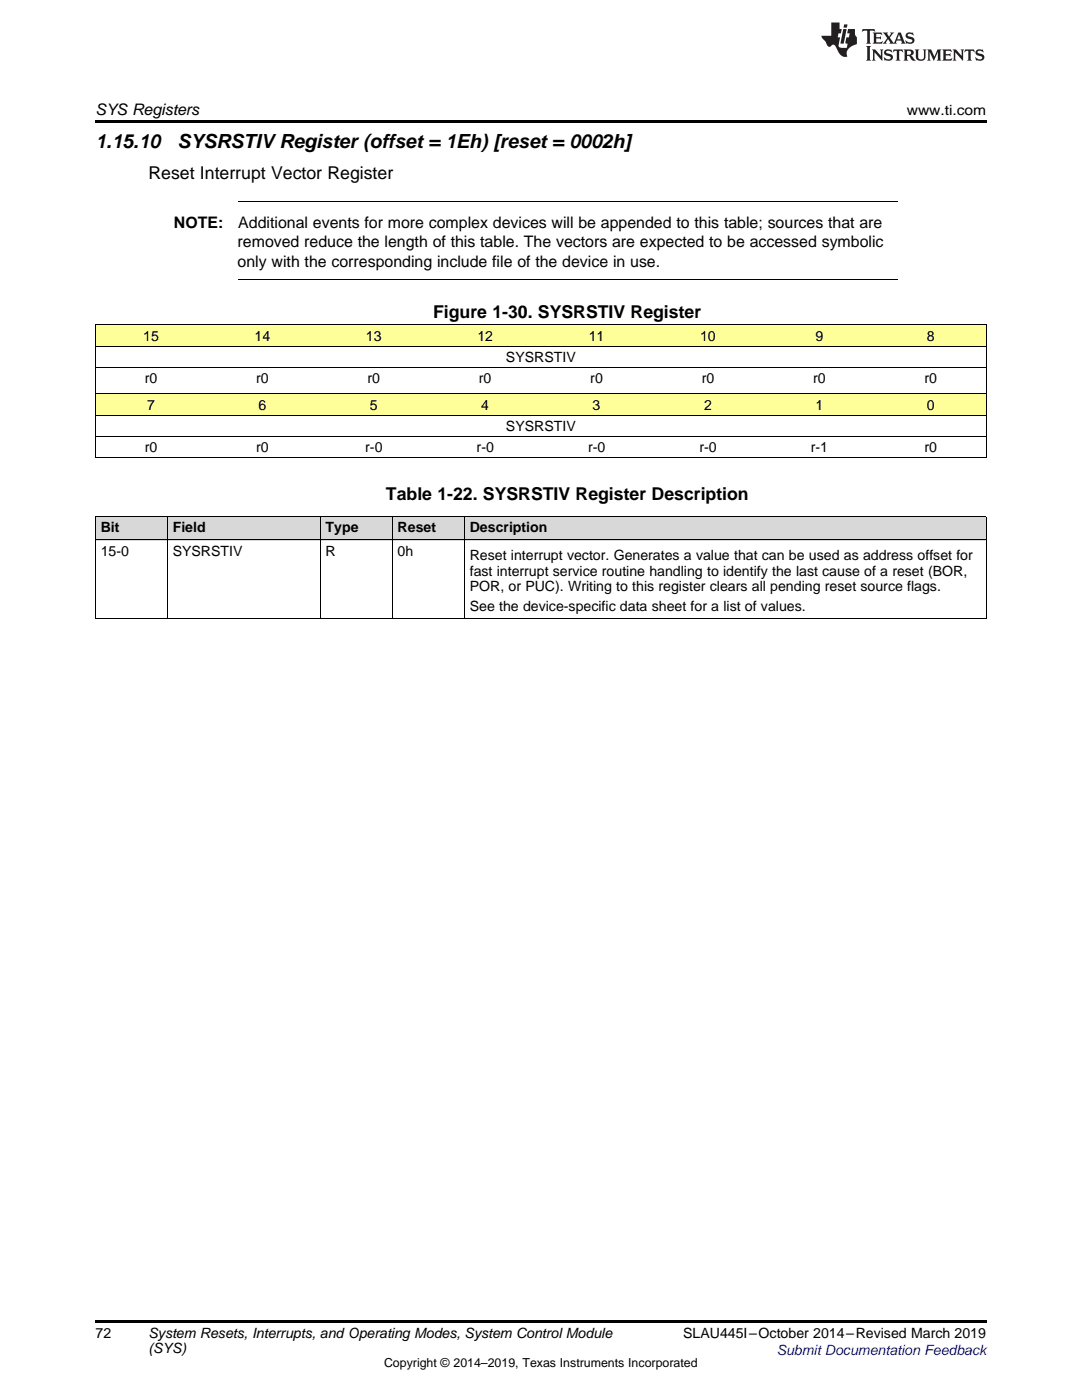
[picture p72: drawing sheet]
<svg xmlns="http://www.w3.org/2000/svg" width="216mm" height="279mm" viewBox="0 0 216 279" stroke-linecap="round" stroke-linejoin="round" font-family="sans-serif">
<defs><g id="words">
<g font-size="3.9">
<text x="19" y="29.6">1.15.10</text>
<text x="35.4" y="29.6">SYSRSTIVRegister (offset = 1Eh) [reset = 0002h]</text>
</g>
<g font-size="3.5">
<text x="29.6" y="35.6">Reset Interrupt Vector Register</text>
<text x="86.4" y="63.5">Figure 1-30. SYSRSTIV Register</text>
<text x="77" y="99.8">Table 1-22. SYSRSTIV Register Description</text>
</g>
<g font-size="3.2">
<text x="19" y="23">SYS Registers</text>
<text x="34.7" y="45.5">NOTE:</text>
<text x="47.5" y="45.5">Additional events for more complex devices will be appended to this table; sources that are</text>
<text x="47.4" y="49.4">removed reduce the length of this table. The vectors are expected to be accessed symbolic</text>
<text x="47.4" y="53.2">only with the corresponding include file of the device in use.</text>
</g>
<g font-size="2.8">
<text x="180.9" y="23">www.ti.com</text>
<text x="28.6" y="68">15</text>
<text x="50.8" y="68">14</text>
<text x="73" y="68">13</text>
<text x="95.2" y="68">12</text>
<text x="117.5" y="68">11</text>
<text x="139.7" y="68">10</text>
<text x="162.7" y="68">9</text>
<text x="184.9" y="68">8</text>
<text x="28.9" y="76.5">r0</text>
<text x="51.1" y="76.5">r0</text>
<text x="73.3" y="76.5">r0</text>
<text x="95.6" y="76.5">r0</text>
<text x="101" y="72.2">SYSRSTIV</text>
<text x="117.8" y="76.5">r0</text>
<text x="140" y="76.5">r0</text>
<text x="162.2" y="76.5">r0</text>
<text x="184.5" y="76.5">r0</text>
<text x="29.4" y="81.8">7</text>
<text x="51.6" y="81.8">6</text>
<text x="73.8" y="81.8">5</text>
<text x="96" y="81.8">4</text>
<text x="118.3" y="81.8">3</text>
<text x="140.5" y="81.8">2</text>
<text x="162.7" y="81.8">1</text>
<text x="184.9" y="81.8">0</text>
<text x="101" y="86">SYSRSTIV</text>
<text x="28.9" y="90.2">r0</text>
<text x="51.1" y="90.2">r0</text>
<text x="72.9" y="90.2">r-0</text>
<text x="95.1" y="90.2">r-0</text>
<text x="117.3" y="90.2">r-0</text>
<text x="139.6" y="90.2">r-0</text>
<text x="161.8" y="90.2">r-1</text>
<text x="184.5" y="90.2">r0</text>
<text x="20.1" y="106.3">Bit</text>
<text x="34.5" y="106.3">Field</text>
<text x="65" y="106.3">Type</text>
<text x="79.3" y="106.3">Reset</text>
<text x="93.7" y="106.3">Description</text>
<text x="20.1" y="110.9">15-0</text>
<text x="34.5" y="110.9">SYSRSTIV</text>
<text x="65" y="110.9">R</text>
<text x="79.3" y="110.9">0h</text>
<text x="93.7" y="111.7">Reset interrupt vector. Generates a value that can be used as address offset for</text>
<text x="93.7" y="114.9">fast interrupt service routine handling to identify the last cause of a reset (BOR,</text>
<text x="93.7" y="118">POR, or PUC). Writing to this register clears all pending reset source flags.</text>
<text x="93.7" y="122">See the device-specific data sheet for a list of values.</text>
<text x="19" y="267">72</text>
<text x="29.6" y="267.1">System Resets, Interrupts, and Operating Modes, System Control Module</text>
<text x="29.6" y="269.9">(SYS)</text>
<text x="136.3" y="267.1">SLAU445I–October 2014–Revised March 2019</text>
</g>
<text font-size="2.8" fill="#00f" x="155" y="270.4">Submit Documentation Feedback</text>
<text font-size="2.5" x="76.6" y="272.7">Copyright © 2014–2019, Texas Instruments Incorporated</text>
</g></defs>
<g fill="#d8d8d8">
<path d="M19 103.2h14.4v4.6h-14.4z"/>
<path d="M33.4 103.2h30.5v4.6h-30.5z"/>
<path d="M63.9 103.2h14.4v4.6h-14.4z"/>
<path d="M78.3 103.2h14.4v4.6h-14.4z"/>
<path d="M92.7 103.2h104.1v4.6h-104.1z"/>
</g>
<g fill="#ff9">
<path d="M19 78.7h22.3v4.2h-22.3z"/>
<path d="M41.3 78.7h22.2v4.2h-22.2z"/>
<path d="M63.5 78.7h22.2v4.2h-22.2z"/>
<path d="M85.7 78.7h22.2v4.2h-22.2z"/>
<path d="M107.9 78.7h22.3v4.2h-22.3z"/>
<path d="M130.2 78.7h22.2v4.2h-22.2z"/>
<path d="M152.4 78.7h22.2v4.2h-22.2z"/>
<path d="M174.6 78.7h22.2v4.2h-22.2z"/>
<path d="M19 64.9h22.3v4.2h-22.3z"/>
<path d="M41.3 64.9h22.2v4.2h-22.2z"/>
<path d="M63.5 64.9h22.2v4.2h-22.2z"/>
<path d="M85.7 64.9h22.2v4.2h-22.2z"/>
<path d="M107.9 64.9h22.3v4.2h-22.3z"/>
<path d="M130.2 64.9h22.2v4.2h-22.2z"/>
<path d="M152.4 64.9h22.2v4.2h-22.2z"/>
<path d="M174.6 64.9h22.2v4.2h-22.2z"/>
</g>
<path d="M19 24h177.8v.6h-177.8zM19 77.6h.2v1.1h-.2zM196.7 77.6h.1v1.1h-.1zM19 263.5h177.8v.6h-177.8z" fill="#000"/>
<g fill="none" stroke="#000" stroke-width=".2">
<path d="M47.4 55.7h131.7M47.4 40.2h131.7M19 78.6h177.8M19 73.3h177.8M19 69.1h177.8M19 64.9h177.8M19.1 64.9v12.7M19.1 78.7v12.7M196.8 64.9v12.7M196.8 78.7v12.7M19 91.3h177.8M19 87.1h177.8"/>
<path d="M19 82.8h177.8M19 107.8h177.8M19 103.1h177.8M19.1 103.2v20.3M33.4 103.2v20.3M63.9 103.2v20.3M78.2 103.2v20.3M92.6 103.2v20.3M196.8 103.2v20.3M19 123.5h177.8"/>
</g>
<g fill="#231f20">
<path d="M172.1 5.8l-.1 .6 .5-.3h.5v.2v2.1l-.2 .3h1l-.2-.3v-2.1v-.2h.6l.4 .3-.1-.6zM174.1 6.5l.3 .4v1.5l-.3 .3h1.9l.1-.5a1.04 1.04 0 0 1-1.3 .1v-.6h.6l.4 .2v-.7l-.4 .2h-.6l.1-.6h.7l.4 .2-.1-.5zM176.1 6.5l.9 1.1-.9 1.1h.8l-.1-.2 .4-.7 .4 .7-.2 .2h1.6l-.2-.2 .1-.4h.9l.2 .4-.2 .2h.9l-.2-.3-.8-1.9h-.5l-.9 2.1-.7-1.1 .8-1h-.8l.1 .3-.3 .5-.4-.6 .2-.2zM179.4 6.9l.3 .9h-.7zM180.9 6.6a.63 .63 0 0 0-.2 .7 .63 .63 0 0 0 .6 .4l.6 .2 .1 .2a.75 .75 0 0 1-.7 .4 .75 .75 0 0 1-.6-.5l.1 .7 .2-.1a1.11 1.11 0 0 0 1.5-.5 1.13 1.13 0 0 0-1.3-.9l-.1-.3a1.04 1.04 0 0 1 1.2 .2l-.1-.6-.2 .1-.5-.1zM172.8 9.2l.3 .3v2.2l-.3 .4h1l-.2-.4v-2.2l.2-.3zM174 9.9l.2 .3v1.5l-.2 .4h.7l-.2-.4v-1.3l1.6 1.7v-1.9l.2-.3h-.7l.2 .3v.9l-1.2-1.2zM176.6 10a.62 .62 0 0 0-.2 .7 .62 .62 0 0 0 .6 .4l.6 .2 .1 .2a.76 .76 0 0 1-.7 .4 .76 .76 0 0 1-.6-.5l.1 .7 .1-.1a1.11 1.11 0 0 0 1.6-.6 1.13 1.13 0 0 0-1.3-.8l-.1-.3a1.04 1.04 0 0 1 1.2 .1l-.1-.5-.2 .1-.5-.2zM178.3 9.9l-.1 .6a.61 .61 0 0 1 .7-.3v1.5l-.2 .4h1l-.3-.4v-1.5a.63 .63 0 0 1 .8 .3l-.1-.6zM180.3 9.9l.2 .3v1.5l-.2 .4h.9l-.2-.2v-.7l.6 .2a.76 .76 0 0 0 1.1 .6l-1-.9a.58 .58 0 0 0 .6-.6 .58 .58 0 0 0-.5-.6zM181 10.2l.1-.1a.45 .45 0 0 1 .6 .1 .45 .45 0 0 1 .1 .5l-.8 .2zM182.5 9.9l.2 .2a2.17 2.17 0 0 0 .4 1.9 .99 .99 0 0 0 1.6-.7v-1.1l.2-.3h-.8l.2 .2a1.92 1.92 0 0 1-.2 1.7 .6 .6 0 0 1-.9-.5v-1.1l.2-.3zM185 9.9l.2 .3v1.5l-.2 .4h.7l-.2-.4v-1.4l.8 1.8 .8-1.8v1.4l-.2 .4h1l-.3-.4v-1.5l.3-.3h-.8l-.7 1.4-.6-1.4zM188 9.9l.2 .3v1.5l-.2 .4h1.8l.2-.6a1.04 1.04 0 0 1-1.3 .2v-.6h.6l.4 .1v-.6l-.4 .2h-.6l.1-.6h.7l.4 .2-.1-.5zM190.1 9.9l.2 .3v1.5l-.2 .4h.7l-.2-.4v-1.3l1.6 1.7v-1.9l.2-.3h-.7l.2 .3v.9l-1.1-1.2zM192.6 9.9l-.1 .6a.61 .61 0 0 1 .7-.3v1.5l-.2 .4h.9l-.2-.4v-1.5a.63 .63 0 0 1 .8 .3l-.2-.6zM194.9 10a.62 .62 0 0 0-.2 .7 .62 .62 0 0 0 .6 .4l.5 .2 .2 .2a.76 .76 0 0 1-.7 .4 .76 .76 0 0 1-.7-.5l.2 .7 .1-.1a1.11 1.11 0 0 0 1.5-.6 1.13 1.13 0 0 0-1.2-.8l-.1-.3a1.04 1.04 0 0 1 1.2 .1l-.2-.5-.2 .1-.5-.2z"/>
<path d="M165.9 4.5v2.6h-2l.1 .4 .8 .9a.91 .91 0 0 0 .9 .9 .56 .56 0 0 1 .5-.4 .56 .56 0 0 1 .5 .3l.4 .8a1.53 1.53 0 0 0 2 1.3 1.54 1.54 0 0 1 1-2.1l.9-.4-.1-1.4a1.52 1.52 0 0 1-.3-1.6h-1.4l-.2 .9h.5l-.1 .8h-.5l-.2 .9v.2l.4 .1-.1 .9a1.93 1.93 0 0 1-1.7-.3l.3-1.8h-.4l.1-.8h.5l.2-.9h-.5v-1.3zM168.3 5.8l-.6 2.9h.7l.5-2.9zM168.4 4.9l-.1 .6h.7l.1-.6z"/>
</g>
<use href="#words"/>
</svg>
